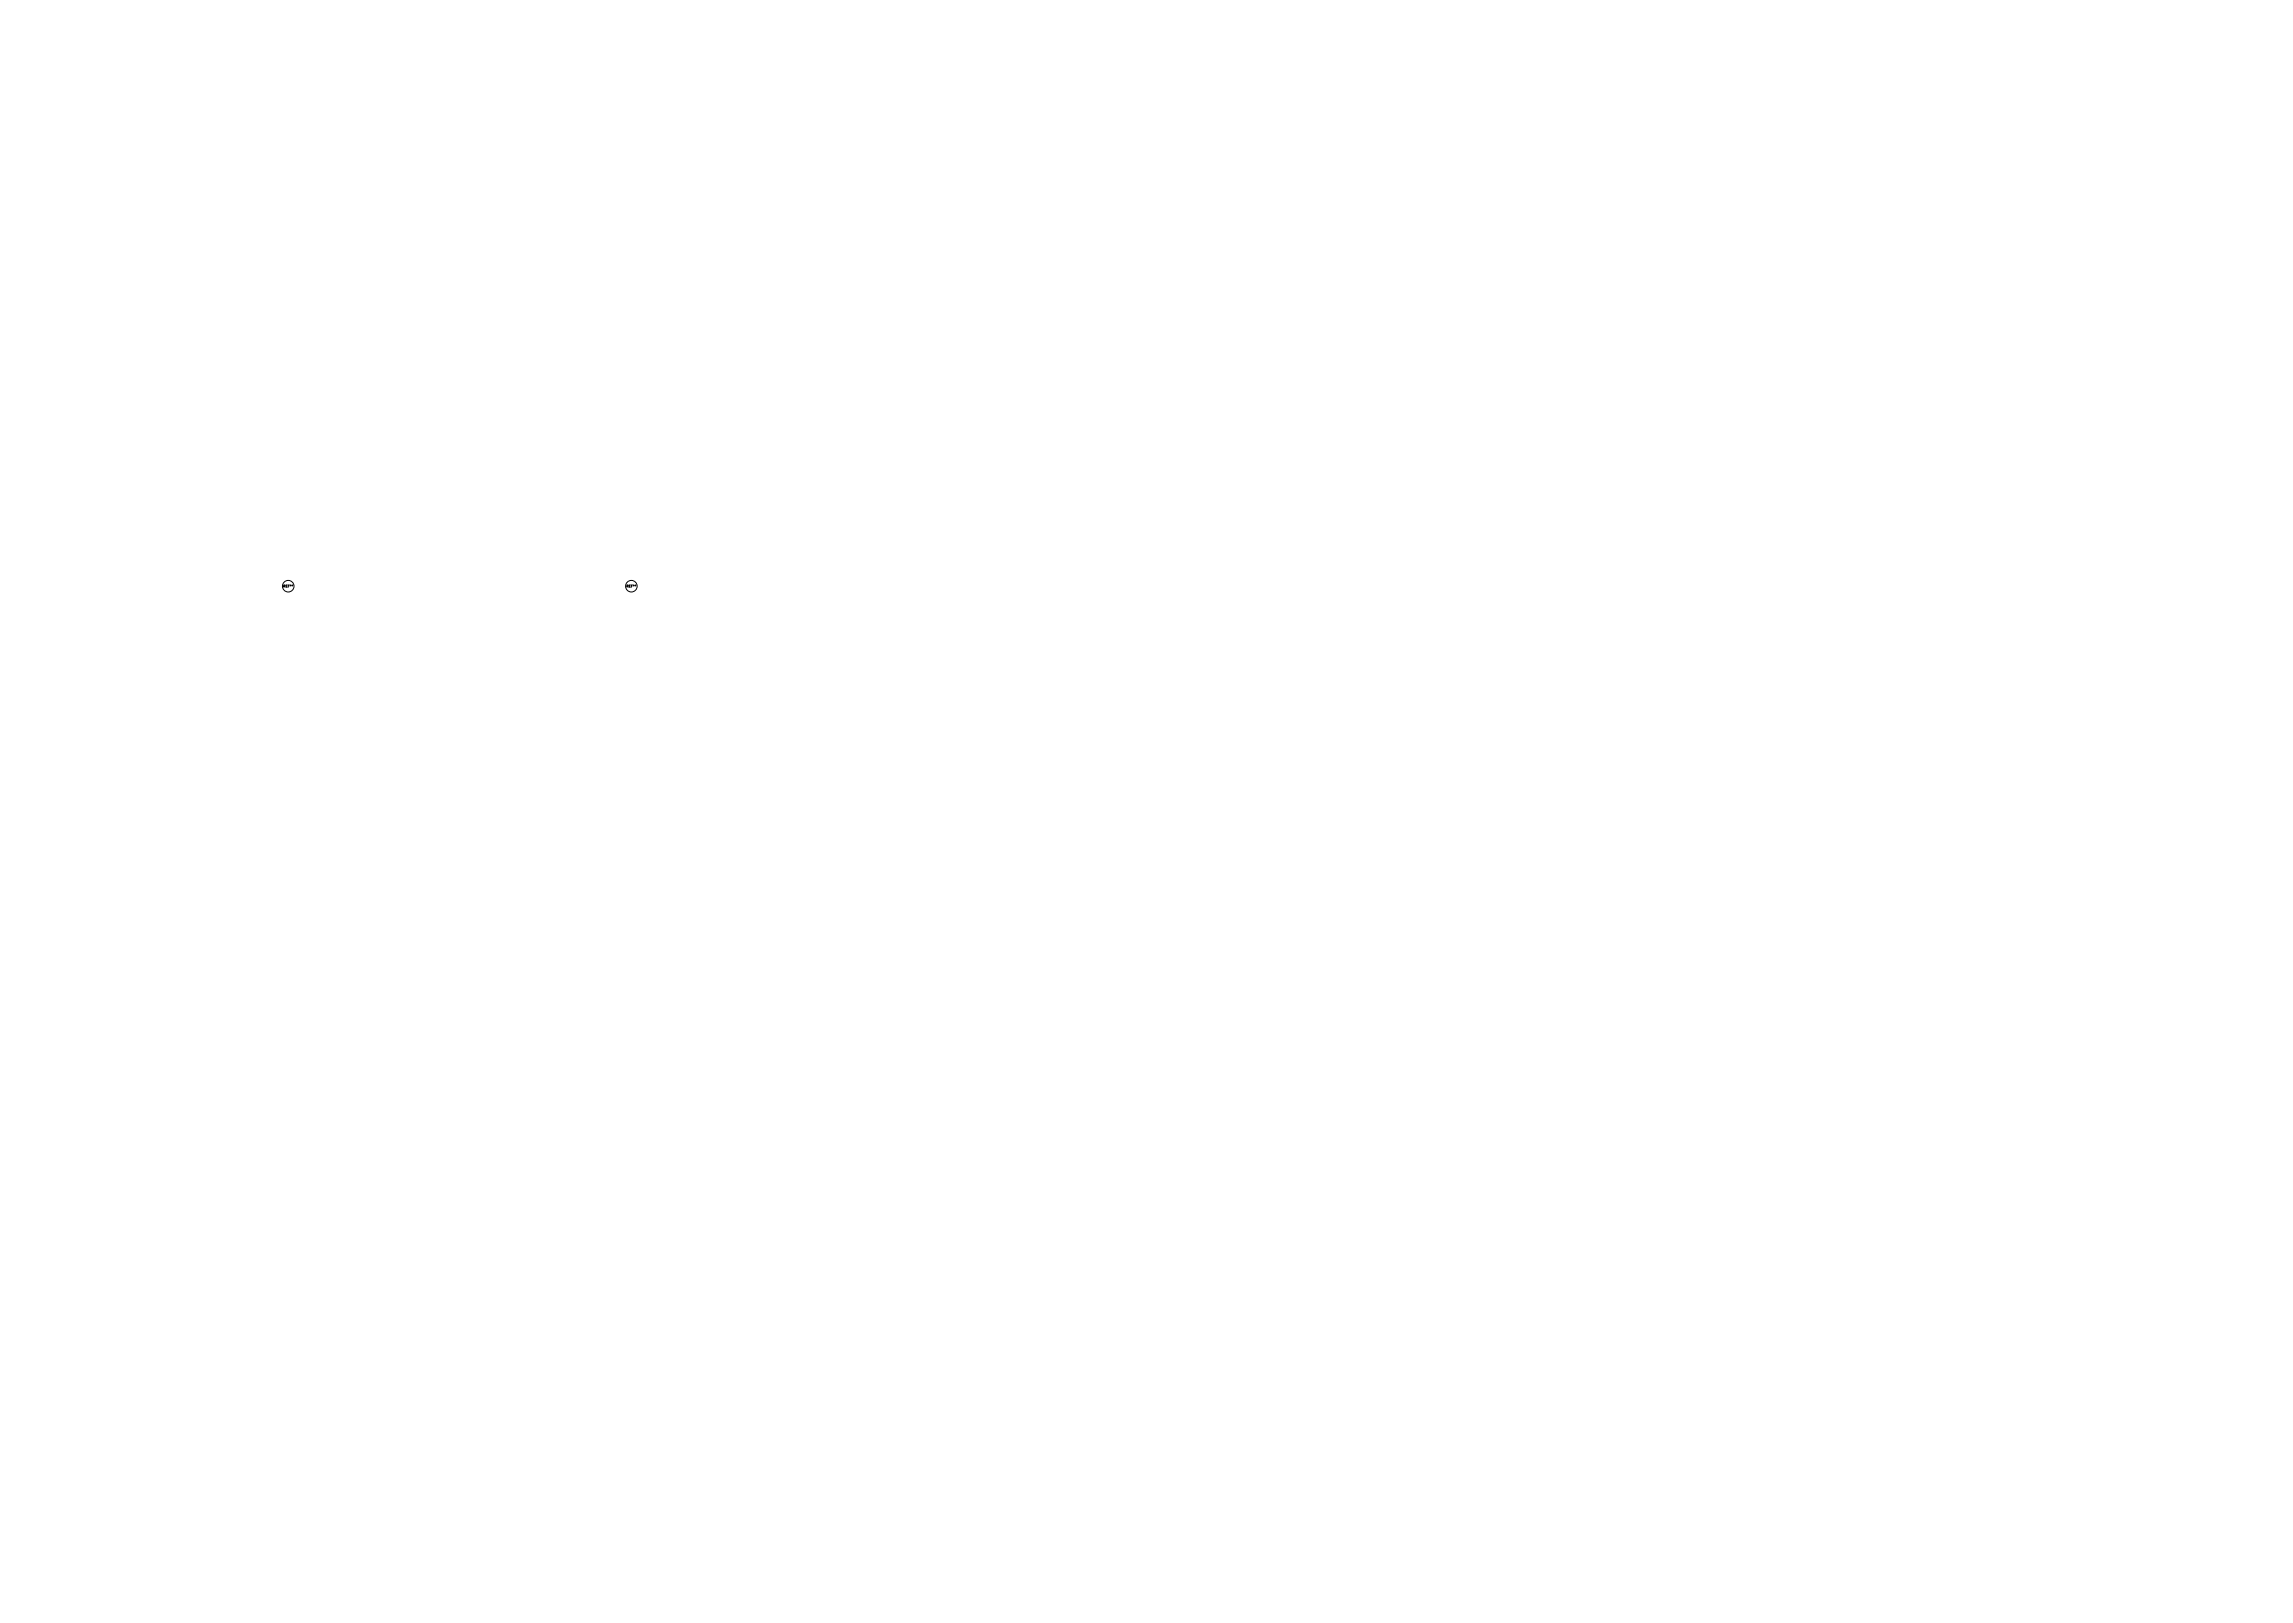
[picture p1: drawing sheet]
<svg xmlns="http://www.w3.org/2000/svg" width="297mm" height="210mm" viewBox="0 0 297 210" stroke-linecap="round" stroke-linejoin="round" font-family="sans-serif">
<defs><g id="words">
<g font-size=".4">
<text x="36.8" y="76.1">REF**</text>
<text x="81.2" y="76.1">REF**</text>
</g>
</g></defs>
<g fill="none" stroke="#000" stroke-width=".13">
<circle cx="37.3" cy="75.9" r=".75"/>
<circle cx="81.8" cy="75.9" r=".75"/>
</g>
<use href="#words"/>
</svg>
